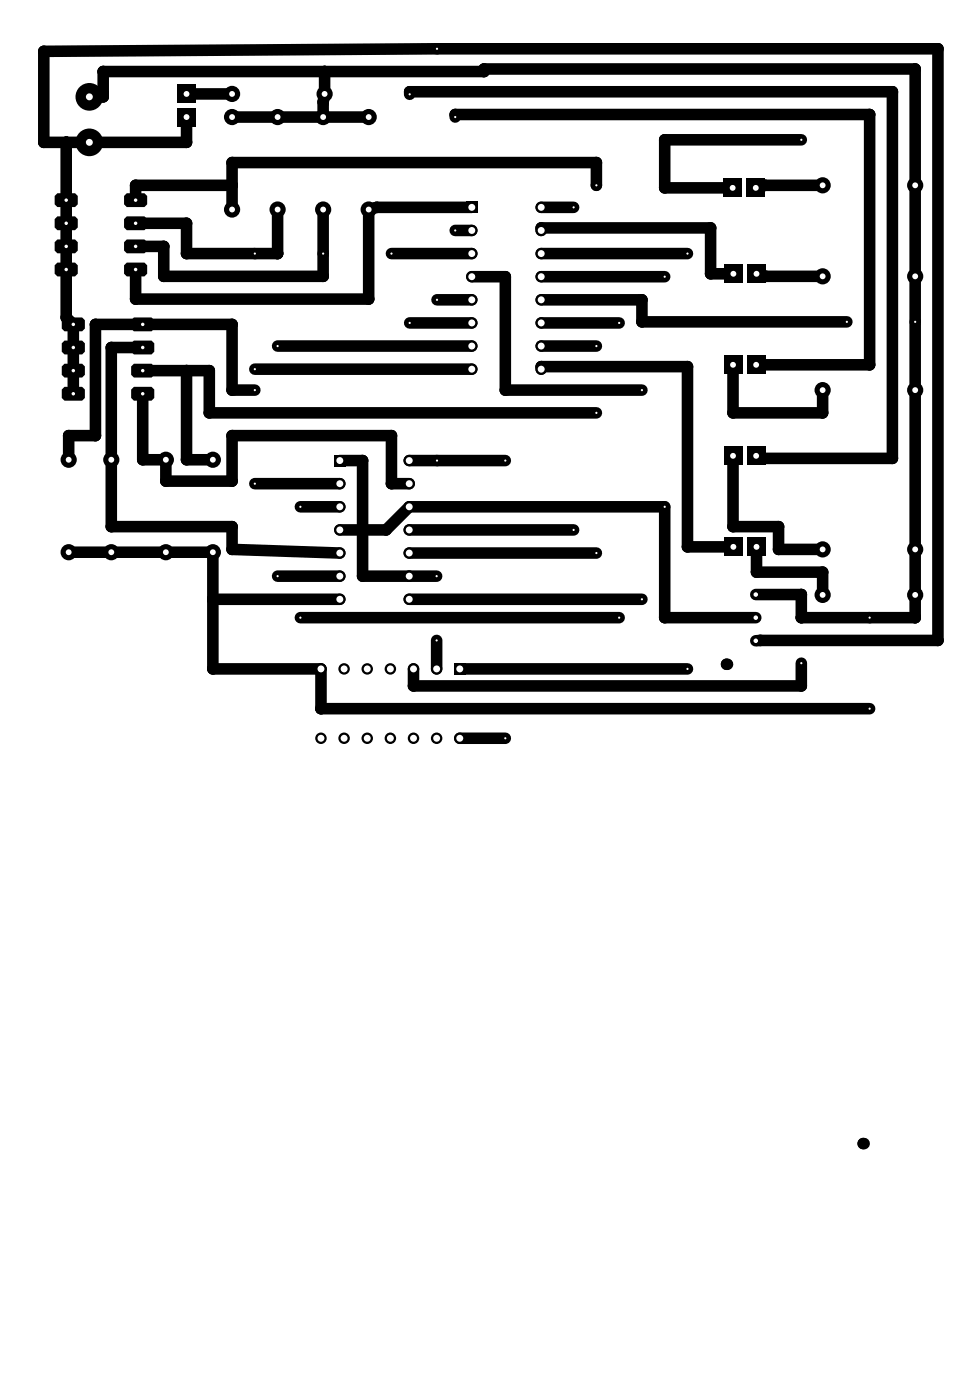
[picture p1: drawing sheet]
<svg xmlns="http://www.w3.org/2000/svg" width="108mm" height="154mm" viewBox="0 0 108 154" stroke-linecap="round" stroke-linejoin="round" font-family="sans-serif">
<g fill="#000">
<circle cx="4.8" cy="15.6" r=".63"/>
<circle cx="4.8" cy="5.6" r=".63"/>
<circle cx="7.3" cy="15.6" r=".63"/>
<circle cx="9.8" cy="10.4" r=".63"/>
<circle cx="11.3" cy="10.6" r=".63"/>
<circle cx="11.3" cy="7.9" r=".63"/>
<circle cx="11.3" cy="10.4" r=".63"/>
<circle cx="20.5" cy="15.6" r=".63"/>
<circle cx="25.5" cy="17.9" r=".63"/>
<circle cx="35.5" cy="11.2" r=".63"/>
<circle cx="35.6" cy="7.9" r=".63"/>
<circle cx="45" cy="10.1" r=".63"/>
<circle cx="50" cy="12.6" r=".63"/>
<circle cx="53.1" cy="7.6" r=".63"/>
<circle cx="53.1" cy="7.9" r=".63"/>
<circle cx="65.5" cy="17.9" r=".63"/>
<circle cx="73" cy="15.4" r=".63"/>
<circle cx="95.5" cy="12.6" r=".63"/>
<circle cx="98" cy="10.1" r=".63"/>
<circle cx="100.5" cy="7.6" r=".63"/>
<circle cx="103" cy="5.4" r=".63"/>
<circle cx="7.3" cy="34.9" r=".63"/>
<circle cx="10.5" cy="35.6" r=".63"/>
<circle cx="12.2" cy="38.2" r=".63"/>
<circle cx="14.9" cy="20.4" r=".63"/>
<circle cx="14.9" cy="32.9" r=".63"/>
<circle cx="15.7" cy="38.2" r=".51"/>
<circle cx="18" cy="30.4" r=".63"/>
<circle cx="18" cy="27.1" r=".63"/>
<circle cx="20.5" cy="27.9" r=".63"/>
<circle cx="20.5" cy="24.5" r=".63"/>
<circle cx="25.5" cy="20.4" r=".63"/>
<circle cx="25.5" cy="35.6" r=".63"/>
<circle cx="30.5" cy="27.9" r=".63"/>
<circle cx="35.5" cy="30.4" r=".63"/>
<circle cx="40.5" cy="32.9" r=".63"/>
<circle cx="41.4" cy="22.8" r=".63"/>
<circle cx="43" cy="27.9" r=".38"/>
<circle cx="55.5" cy="30.4" r=".63"/>
<circle cx="59.4" cy="25" r=".63"/>
<circle cx="65.5" cy="20.4" r=".63"/>
<circle cx="70.5" cy="35.4" r=".63"/>
<circle cx="70.5" cy="32.9" r=".63"/>
<circle cx="73" cy="20.6" r=".63"/>
<circle cx="78" cy="25" r=".63"/>
<circle cx="78" cy="30.1" r=".63"/>
<circle cx="84" cy="20.4" r=".63"/>
<circle cx="84.1" cy="30.4" r=".63"/>
<circle cx="7.5" cy="47.9" r=".63"/>
<circle cx="10.5" cy="47.9" r=".63"/>
<circle cx="12.2" cy="57.9" r=".63"/>
<circle cx="15.7" cy="40.7" r=".51"/>
<circle cx="15.7" cy="50.5" r=".63"/>
<circle cx="18.2" cy="52.9" r=".63"/>
<circle cx="20.5" cy="40.7" r=".63"/>
<circle cx="20.5" cy="50.5" r=".63"/>
<circle cx="23" cy="40.7" r=".63"/>
<circle cx="23" cy="45.4" r=".63"/>
<circle cx="25.5" cy="57.9" r=".63"/>
<circle cx="25.5" cy="42.9" r=".63"/>
<circle cx="25.5" cy="52.9" r=".63"/>
<circle cx="25.5" cy="47.9" r=".63"/>
<circle cx="39.8" cy="50.6" r=".63"/>
<circle cx="39.8" cy="58.2" r=".63"/>
<circle cx="42.4" cy="58.2" r=".63"/>
<circle cx="43" cy="47.9" r=".63"/>
<circle cx="43" cy="53.1" r=".63"/>
<circle cx="55.5" cy="42.9" r=".63"/>
<circle cx="59.4" cy="40.3" r=".63"/>
<circle cx="75.5" cy="40.3" r=".63"/>
<circle cx="80.5" cy="57.9" r=".63"/>
<circle cx="80.5" cy="45.4" r=".63"/>
<circle cx="83" cy="50.4" r=".63"/>
<circle cx="85.5" cy="57.9" r=".63"/>
<circle cx="90.3" cy="45.4" r=".63"/>
<circle cx="95.5" cy="40.1" r=".63"/>
<circle cx="98" cy="50.4" r=".63"/>
<circle cx="23.4" cy="65.8" r=".63"/>
<circle cx="23.4" cy="73.5" r=".63"/>
<circle cx="25.5" cy="60.4" r=".63"/>
<circle cx="35.2" cy="77.9" r=".63"/>
<circle cx="39.8" cy="63.3" r=".63"/>
<circle cx="45.4" cy="75.4" r=".63"/>
<circle cx="73" cy="67.9" r=".63"/>
<circle cx="75.5" cy="60.1" r=".63"/>
<circle cx="79.8" cy="73" r=".63"/>
<circle cx="83.1" cy="62.9" r=".63"/>
<circle cx="83.5" cy="70.4" r=".63"/>
<circle cx="85.5" cy="60.4" r=".63"/>
<circle cx="88" cy="65.3" r=".63"/>
<circle cx="88" cy="67.9" r=".63"/>
<circle cx="88" cy="75.4" r=".63"/>
<circle cx="90.3" cy="62.9" r=".63"/>
<circle cx="100.5" cy="67.9" r=".63"/>
<circle cx="103" cy="70.4" r=".63"/>
<circle cx="94.8" cy="125.6" r=".63"/>
</g>
<g fill="#000">
<circle cx="15.7" cy="38.2" r=".51"/>
<circle cx="15.7" cy="40.7" r=".51"/>
<circle cx="79.8" cy="73" r=".63"/>
<circle cx="94.8" cy="125.6" r=".63"/>
</g>
<g fill="none" stroke="#000" stroke-width="1.3">
<path d="M7.3 15.6v19.3l.7 .7v7.7M9.8 10.4h1.5l-1.5 .2zM9.8 10.6h1.5v-2.7h41.8v-.3h47.4v60.3h-12.5v-2.6h-5M20.5 12.9v2.7h-15.7v-10l43.2-.2h55v65h-20M20.5 10.3h5M25.5 12.9h15M35.6 7.9v2.4l-.1 .9v1.7M45 10.4v-.3h53v40.3h-15v-.3M50 12.9v-.3h45.5v27.5h-12.5M88 15.4h-15v5.2h7.4M15.7 38.2h-3.5v19.7h13.3v2.5l11.8 .4M25.5 20.4h-10.6v1.6"/>
<path d="M30.5 23v4.9h-10v-3.4h-5.6M30.5 38h21.3M35.5 23v7.4h-17.5v-3.3h-3.1M43 27.9h8.8M45 35.5h6.8M48 32.9h3.8M50 25.3h1.8M51.8 22.8h-10.4l-.9 .2v9.9h-25.6v-3.3M51.8 30.4h3.7v12.5h15M59.4 27.9h16.1M59.4 22.8h3.6M59.4 30.4h13.6"/>
<path d="M59.4 38h6.1M59.4 32.9h11.1v2.5h22.5M59.4 35.5h8.6M59.4 25.3v-.3h18.6v5.1h2.5M65.5 20.4v-2.5h-40v5.1M83.1 30.1l1 .3h6.2M90.3 20.4h-6.3l-1 .2M15.7 43.3v7.2h2.5v2.4h7.3v-5h17.5v5.2h1.9M15.7 40.7h7.3v4.7h42.5M20.5 40.7v9.8h2.9M28 42.9h-2.5v-7.3h-15v12.3h-3v2.6M28 53.1h9.3"/>
<path d="M28 40.6h23.8M33 55.7h4.3M37.3 50.6h2.5v12.7h8.1M37.3 58.2h5.1l2.5-2.5h28.1v12.2h10M44.9 58.2h18.1M44.9 50.6h10.6M59.4 40.6v-.3h16.1v19.8h5M80.5 50.1v7.8h5v2.5h4.8M80.5 40.1v5.3h9.8v-2.5M7.5 60.7h15.9v12.8h11.8v4.4h60.3M23.4 65.8h13.9M30.5 63.3h6.8"/>
<path d="M33 67.9h35M44.9 65.8h25.6M44.9 60.8h20.6M47.9 70.4v3.1M50.5 73.5h25M83.1 60.1v2.8h7.2v2.5M88 72.9v2.5h-42.6v-1.9M50.5 81.1h5"/>
</g>
<circle cx="43" cy="27.9" r=".12" fill="#fff"/>
<circle cx="35.5" cy="27.9" r=".38" fill="#000"/>
<circle cx="35.5" cy="27.9" r=".12" fill="#fff"/>
<circle cx="70.5" cy="42.9" r=".38" fill="#000"/>
<circle cx="70.5" cy="42.9" r=".12" fill="#fff"/>
<circle cx="70.5" cy="65.8" r=".38" fill="#000"/>
<circle cx="70.5" cy="65.8" r=".12" fill="#fff"/>
<circle cx="28" cy="42.9" r=".38" fill="#000"/>
<circle cx="28" cy="42.9" r=".12" fill="#fff"/>
<circle cx="28" cy="53.1" r=".38" fill="#000"/>
<circle cx="28" cy="53.1" r=".12" fill="#fff"/>
<circle cx="28" cy="40.6" r=".38" fill="#000"/>
<circle cx="28" cy="40.6" r=".12" fill="#fff"/>
<circle cx="28" cy="27.9" r=".38" fill="#000"/>
<circle cx="28" cy="27.9" r=".12" fill="#fff"/>
<circle cx="30.5" cy="38" r=".38" fill="#000"/>
<circle cx="30.5" cy="38" r=".12" fill="#fff"/>
<circle cx="30.5" cy="63.3" r=".38" fill="#000"/>
<circle cx="30.5" cy="63.3" r=".12" fill="#fff"/>
<circle cx="63" cy="58.2" r=".38" fill="#000"/>
<circle cx="63" cy="58.2" r=".12" fill="#fff"/>
<circle cx="63" cy="22.8" r=".38" fill="#000"/>
<circle cx="63" cy="22.8" r=".12" fill="#fff"/>
<circle cx="65.5" cy="45.4" r=".38" fill="#000"/>
<circle cx="65.5" cy="45.4" r=".12" fill="#fff"/>
<circle cx="65.5" cy="60.8" r=".38" fill="#000"/>
<circle cx="65.5" cy="60.8" r=".12" fill="#fff"/>
<circle cx="73" cy="55.7" r=".38" fill="#000"/>
<circle cx="73" cy="55.7" r=".12" fill="#fff"/>
<circle cx="73" cy="30.4" r=".38" fill="#000"/>
<circle cx="73" cy="30.4" r=".12" fill="#fff"/>
<circle cx="33" cy="55.7" r=".38" fill="#000"/>
<circle cx="33" cy="55.7" r=".12" fill="#fff"/>
<circle cx="33" cy="67.9" r=".38" fill="#000"/>
<circle cx="33" cy="67.9" r=".12" fill="#fff"/>
<circle cx="68" cy="67.9" r=".38" fill="#000"/>
<circle cx="68" cy="67.9" r=".12" fill="#fff"/>
<circle cx="68" cy="35.5" r=".38" fill="#000"/>
<circle cx="68" cy="35.5" r=".12" fill="#fff"/>
<circle cx="47.9" cy="70.4" r=".38" fill="#000"/>
<circle cx="47.9" cy="70.4" r=".12" fill="#fff"/>
<circle cx="47.9" cy="63.3" r=".38" fill="#000"/>
<circle cx="47.9" cy="63.3" r=".12" fill="#fff"/>
<circle cx="75.5" cy="27.9" r=".38" fill="#000"/>
<circle cx="75.5" cy="27.9" r=".12" fill="#fff"/>
<circle cx="75.5" cy="73.5" r=".38" fill="#000"/>
<circle cx="75.5" cy="73.5" r=".12" fill="#fff"/>
<circle cx="48" cy="50.6" r=".38" fill="#000"/>
<circle cx="48" cy="50.6" r=".12" fill="#fff"/>
<circle cx="55.5" cy="50.6" r=".38" fill="#000"/>
<circle cx="55.5" cy="50.6" r=".12" fill="#fff"/>
<circle cx="55.5" cy="81.1" r=".38" fill="#000"/>
<circle cx="55.5" cy="81.1" r=".12" fill="#fff"/>
<circle cx="48" cy="32.9" r=".38" fill="#000"/>
<circle cx="48" cy="32.9" r=".12" fill="#fff"/>
<circle cx="95.5" cy="77.9" r=".38" fill="#000"/>
<circle cx="95.5" cy="77.9" r=".12" fill="#fff"/>
<circle cx="48" cy="5.4" r=".38" fill="#000"/>
<circle cx="48" cy="5.4" r=".12" fill="#fff"/>
<circle cx="95.5" cy="67.9" r=".38" fill="#000"/>
<circle cx="95.5" cy="67.9" r=".12" fill="#fff"/>
<circle cx="50" cy="25.3" r=".38" fill="#000"/>
<circle cx="50" cy="25.3" r=".12" fill="#fff"/>
<circle cx="50" cy="12.9" r=".38" fill="#000"/>
<circle cx="50" cy="12.9" r=".12" fill="#fff"/>
<circle cx="88" cy="72.9" r=".38" fill="#000"/>
<circle cx="88" cy="72.9" r=".12" fill="#fff"/>
<circle cx="88" cy="15.4" r=".38" fill="#000"/>
<circle cx="88" cy="15.4" r=".12" fill="#fff"/>
<circle cx="45" cy="35.5" r=".38" fill="#000"/>
<circle cx="45" cy="35.5" r=".12" fill="#fff"/>
<circle cx="45" cy="10.4" r=".38" fill="#000"/>
<circle cx="45" cy="10.4" r=".12" fill="#fff"/>
<circle cx="65.5" cy="38" r=".38" fill="#000"/>
<circle cx="65.5" cy="38" r=".12" fill="#fff"/>
<circle cx="65.5" cy="20.4" r=".38" fill="#000"/>
<circle cx="65.5" cy="20.4" r=".12" fill="#fff"/>
<circle cx="93" cy="35.4" r=".38" fill="#000"/>
<circle cx="93" cy="35.4" r=".12" fill="#fff"/>
<circle cx="100.5" cy="35.4" r=".38" fill="#000"/>
<circle cx="100.5" cy="35.4" r=".12" fill="#fff"/>
<path d="M6.3 21.2h1.9l.3 .3v.9l-.3 .3h-1.9l-.3-.3v-.9z" fill-rule="evenodd" fill="#000"/>
<circle cx="7.3" cy="22" r=".19" fill="#fff"/>
<path d="M6.3 23.8h1.9l.3 .3v.9l-.3 .3h-1.9l-.3-.3v-.9z" fill-rule="evenodd" fill="#000"/>
<circle cx="7.3" cy="24.5" r=".19" fill="#fff"/>
<path d="M6.3 26.3h1.9l.3 .3v.9l-.3 .3h-1.9l-.3-.3v-.9z" fill-rule="evenodd" fill="#000"/>
<circle cx="7.3" cy="27.1" r=".19" fill="#fff"/>
<path d="M6.3 28.8h1.9l.3 .3v1l-.3 .3h-1.9l-.3-.3v-1z" fill-rule="evenodd" fill="#000"/>
<circle cx="7.3" cy="29.6" r=".19" fill="#fff"/>
<path d="M13.9 28.8h2l.3 .3v1l-.3 .3h-2l-.3-.3v-1z" fill-rule="evenodd" fill="#000"/>
<circle cx="14.9" cy="29.6" r=".19" fill="#fff"/>
<path d="M13.9 26.3h2l.3 .3v.9l-.3 .3h-2l-.3-.3v-.9z" fill-rule="evenodd" fill="#000"/>
<circle cx="14.9" cy="27.1" r=".19" fill="#fff"/>
<path d="M13.9 23.8h2l.3 .3v.9l-.3 .3h-2l-.3-.3v-.9z" fill-rule="evenodd" fill="#000"/>
<circle cx="14.9" cy="24.5" r=".19" fill="#fff"/>
<path d="M13.9 21.2h2l.3 .3v.9l-.3 .3h-2l-.3-.3v-.9z" fill-rule="evenodd" fill="#000"/>
<circle cx="14.9" cy="22" r=".19" fill="#fff"/>
<path d="M7.1 34.9h1.9l.3 .3v.9l-.3 .3h-1.9l-.3-.3v-.9z" fill-rule="evenodd" fill="#000"/>
<circle cx="8" cy="35.6" r=".19" fill="#fff"/>
<path d="M7.1 37.4h1.9l.3 .3v.9l-.3 .3h-1.9l-.3-.3v-.9z" fill-rule="evenodd" fill="#000"/>
<circle cx="8" cy="38.2" r=".19" fill="#fff"/>
<path d="M7.1 40h1.9l.3 .3v.9l-.3 .3h-1.9l-.3-.3v-.9z" fill-rule="evenodd" fill="#000"/>
<circle cx="8" cy="40.7" r=".19" fill="#fff"/>
<path d="M7.1 42.5h1.9l.3 .3v.9l-.3 .3h-1.9l-.3-.3v-.9z" fill-rule="evenodd" fill="#000"/>
<circle cx="8" cy="43.3" r=".19" fill="#fff"/>
<path d="M14.7 42.5h1.9l.3 .3v.9l-.3 .3h-1.9l-.3-.3v-.9z" fill-rule="evenodd" fill="#000"/>
<circle cx="15.7" cy="43.3" r=".19" fill="#fff"/>
<path d="M14.7 40h1.9l.3 .3v.9l-.3 .3h-1.9l-.3-.3v-.9z" fill-rule="evenodd" fill="#000"/>
<circle cx="15.7" cy="40.7" r=".19" fill="#fff"/>
<path d="M14.7 37.4h1.9l.3 .3v.9l-.3 .3h-1.9l-.3-.3v-.9z" fill-rule="evenodd" fill="#000"/>
<circle cx="15.7" cy="38.2" r=".19" fill="#fff"/>
<path d="M14.7 34.9h1.9l.3 .3v.9l-.3 .3h-1.9l-.3-.3v-.9z" fill-rule="evenodd" fill="#000"/>
<circle cx="15.7" cy="35.6" r=".19" fill="#fff"/>
<circle cx="7.5" cy="60.7" r=".89" fill="#000"/>
<circle cx="7.5" cy="60.7" r=".32" fill="#fff"/>
<circle cx="7.5" cy="50.5" r=".89" fill="#000"/>
<circle cx="7.5" cy="50.5" r=".32" fill="#fff"/>
<circle cx="12.2" cy="60.7" r=".89" fill="#000"/>
<circle cx="12.2" cy="60.7" r=".32" fill="#fff"/>
<circle cx="12.2" cy="50.5" r=".89" fill="#000"/>
<circle cx="12.2" cy="50.5" r=".32" fill="#fff"/>
<circle cx="23.4" cy="60.7" r=".89" fill="#000"/>
<circle cx="23.4" cy="60.7" r=".32" fill="#fff"/>
<circle cx="23.4" cy="50.5" r=".89" fill="#000"/>
<circle cx="23.4" cy="50.5" r=".32" fill="#fff"/>
<circle cx="18.2" cy="60.7" r=".89" fill="#000"/>
<circle cx="18.2" cy="60.7" r=".32" fill="#fff"/>
<circle cx="18.2" cy="50.5" r=".89" fill="#000"/>
<circle cx="18.2" cy="50.5" r=".32" fill="#fff"/>
<circle cx="9.8" cy="10.6" r="1.52" fill="#000"/>
<circle cx="9.8" cy="10.6" r=".38" fill="#fff"/>
<circle cx="9.8" cy="15.6" r="1.52" fill="#000"/>
<circle cx="9.8" cy="15.6" r=".38" fill="#fff"/>
<path d="M51.2 22.1h1.2v1.3h-1.2z" fill="#000"/>
<circle cx="51.8" cy="22.8" r=".38" fill="#fff"/>
<circle cx="51.8" cy="25.3" r=".63" fill="#000"/>
<circle cx="51.8" cy="25.3" r=".38" fill="#fff"/>
<circle cx="51.8" cy="27.9" r=".63" fill="#000"/>
<circle cx="51.8" cy="27.9" r=".38" fill="#fff"/>
<circle cx="51.8" cy="30.4" r=".63" fill="#000"/>
<circle cx="51.8" cy="30.4" r=".38" fill="#fff"/>
<circle cx="51.8" cy="32.9" r=".63" fill="#000"/>
<circle cx="51.8" cy="32.9" r=".38" fill="#fff"/>
<circle cx="51.8" cy="35.5" r=".63" fill="#000"/>
<circle cx="51.8" cy="35.5" r=".38" fill="#fff"/>
<circle cx="51.8" cy="38" r=".63" fill="#000"/>
<circle cx="51.8" cy="38" r=".38" fill="#fff"/>
<circle cx="51.8" cy="40.6" r=".63" fill="#000"/>
<circle cx="51.8" cy="40.6" r=".38" fill="#fff"/>
<circle cx="59.4" cy="40.6" r=".63" fill="#000"/>
<circle cx="59.4" cy="40.6" r=".38" fill="#fff"/>
<circle cx="59.4" cy="38" r=".63" fill="#000"/>
<circle cx="59.4" cy="38" r=".38" fill="#fff"/>
<circle cx="59.4" cy="35.5" r=".63" fill="#000"/>
<circle cx="59.4" cy="35.5" r=".38" fill="#fff"/>
<circle cx="59.4" cy="32.9" r=".63" fill="#000"/>
<circle cx="59.4" cy="32.9" r=".38" fill="#fff"/>
<circle cx="59.4" cy="30.4" r=".63" fill="#000"/>
<circle cx="59.4" cy="30.4" r=".38" fill="#fff"/>
<circle cx="59.4" cy="27.9" r=".63" fill="#000"/>
<circle cx="59.4" cy="27.9" r=".38" fill="#fff"/>
<circle cx="59.4" cy="25.3" r=".63" fill="#000"/>
<circle cx="59.4" cy="25.3" r=".38" fill="#fff"/>
<circle cx="59.4" cy="22.8" r=".63" fill="#000"/>
<circle cx="59.4" cy="22.8" r=".38" fill="#fff"/>
<path d="M36.7 50h1.2v1.2h-1.2z" fill="#000"/>
<circle cx="37.3" cy="50.6" r=".38" fill="#fff"/>
<circle cx="37.3" cy="53.1" r=".63" fill="#000"/>
<circle cx="37.3" cy="53.1" r=".38" fill="#fff"/>
<circle cx="37.3" cy="55.7" r=".63" fill="#000"/>
<circle cx="37.3" cy="55.7" r=".38" fill="#fff"/>
<circle cx="37.3" cy="58.2" r=".63" fill="#000"/>
<circle cx="37.3" cy="58.2" r=".38" fill="#fff"/>
<circle cx="37.3" cy="60.8" r=".63" fill="#000"/>
<circle cx="37.3" cy="60.8" r=".38" fill="#fff"/>
<circle cx="37.3" cy="63.3" r=".63" fill="#000"/>
<circle cx="37.3" cy="63.3" r=".38" fill="#fff"/>
<circle cx="37.3" cy="65.8" r=".63" fill="#000"/>
<circle cx="37.3" cy="65.8" r=".38" fill="#fff"/>
<circle cx="44.9" cy="65.8" r=".63" fill="#000"/>
<circle cx="44.9" cy="65.8" r=".38" fill="#fff"/>
<circle cx="44.9" cy="63.3" r=".63" fill="#000"/>
<circle cx="44.9" cy="63.3" r=".38" fill="#fff"/>
<circle cx="44.9" cy="60.8" r=".63" fill="#000"/>
<circle cx="44.9" cy="60.8" r=".38" fill="#fff"/>
<circle cx="44.9" cy="58.2" r=".63" fill="#000"/>
<circle cx="44.9" cy="58.2" r=".38" fill="#fff"/>
<circle cx="44.9" cy="55.7" r=".63" fill="#000"/>
<circle cx="44.9" cy="55.7" r=".38" fill="#fff"/>
<circle cx="44.9" cy="53.1" r=".63" fill="#000"/>
<circle cx="44.9" cy="53.1" r=".38" fill="#fff"/>
<circle cx="44.9" cy="50.6" r=".63" fill="#000"/>
<circle cx="44.9" cy="50.6" r=".38" fill="#fff"/>
<path d="M49.8 72.9h1.3v1.2h-1.3z" fill="#000"/>
<circle cx="50.5" cy="73.5" r=".38" fill="#fff"/>
<circle cx="47.9" cy="73.5" r=".63" fill="#000"/>
<circle cx="47.9" cy="73.5" r=".38" fill="#fff"/>
<circle cx="45.4" cy="73.5" r=".63" fill="#000"/>
<circle cx="45.4" cy="73.5" r=".38" fill="#fff"/>
<circle cx="42.9" cy="73.5" r=".63" fill="#000"/>
<circle cx="42.9" cy="73.5" r=".38" fill="#fff"/>
<circle cx="40.3" cy="73.5" r=".63" fill="#000"/>
<circle cx="40.3" cy="73.5" r=".38" fill="#fff"/>
<circle cx="37.8" cy="73.5" r=".63" fill="#000"/>
<circle cx="37.8" cy="73.5" r=".38" fill="#fff"/>
<circle cx="35.2" cy="73.5" r=".63" fill="#000"/>
<circle cx="35.2" cy="73.5" r=".38" fill="#fff"/>
<circle cx="35.2" cy="81.1" r=".63" fill="#000"/>
<circle cx="35.2" cy="81.1" r=".38" fill="#fff"/>
<circle cx="37.8" cy="81.1" r=".63" fill="#000"/>
<circle cx="37.8" cy="81.1" r=".38" fill="#fff"/>
<circle cx="40.3" cy="81.1" r=".63" fill="#000"/>
<circle cx="40.3" cy="81.1" r=".38" fill="#fff"/>
<circle cx="42.9" cy="81.1" r=".63" fill="#000"/>
<circle cx="42.9" cy="81.1" r=".38" fill="#fff"/>
<circle cx="45.4" cy="81.1" r=".63" fill="#000"/>
<circle cx="45.4" cy="81.1" r=".38" fill="#fff"/>
<circle cx="47.9" cy="81.1" r=".63" fill="#000"/>
<circle cx="47.9" cy="81.1" r=".38" fill="#fff"/>
<circle cx="50.5" cy="81.1" r=".63" fill="#000"/>
<circle cx="50.5" cy="81.1" r=".38" fill="#fff"/>
<circle cx="83" cy="65.3" r=".5" fill="#000"/>
<circle cx="83" cy="65.3" r=".25" fill="#fff"/>
<circle cx="83" cy="67.9" r=".5" fill="#000"/>
<circle cx="83" cy="67.9" r=".25" fill="#fff"/>
<circle cx="83" cy="70.4" r=".5" fill="#000"/>
<circle cx="83" cy="70.4" r=".25" fill="#fff"/>
<path d="M79.5 59.1h2v2h-2z" fill="#000"/>
<circle cx="80.5" cy="60.1" r=".32" fill="#fff"/>
<path d="M82 59.1h2.1v2h-2.1z" fill="#000"/>
<circle cx="83.1" cy="60.1" r=".32" fill="#fff"/>
<path d="M82 49.1h2v2h-2z" fill="#000"/>
<circle cx="83" cy="50.1" r=".32" fill="#fff"/>
<path d="M79.5 49.1h2v2h-2z" fill="#000"/>
<circle cx="80.5" cy="50.1" r=".32" fill="#fff"/>
<path d="M82 39.1h2v2h-2z" fill="#000"/>
<circle cx="83" cy="40.1" r=".32" fill="#fff"/>
<path d="M79.5 39.1h2v2h-2z" fill="#000"/>
<circle cx="80.5" cy="40.1" r=".32" fill="#fff"/>
<path d="M79.5 29.1h2v2h-2z" fill="#000"/>
<circle cx="80.5" cy="30.1" r=".32" fill="#fff"/>
<path d="M82 29.1h2.1v2h-2.1z" fill="#000"/>
<circle cx="83.1" cy="30.1" r=".32" fill="#fff"/>
<path d="M79.4 19.6h2v2h-2z" fill="#000"/>
<circle cx="80.4" cy="20.6" r=".32" fill="#fff"/>
<path d="M82 19.6h2v2h-2z" fill="#000"/>
<circle cx="83" cy="20.6" r=".32" fill="#fff"/>
<path d="M19.5 11.8h2v2.1h-2z" fill="#000"/>
<circle cx="20.5" cy="12.9" r=".32" fill="#fff"/>
<path d="M19.5 9.3h2v2h-2z" fill="#000"/>
<circle cx="20.5" cy="10.3" r=".32" fill="#fff"/>
<circle cx="25.5" cy="10.3" r=".89" fill="#000"/>
<circle cx="25.5" cy="10.3" r=".32" fill="#fff"/>
<circle cx="35.6" cy="10.3" r=".89" fill="#000"/>
<circle cx="35.6" cy="10.3" r=".32" fill="#fff"/>
<circle cx="25.5" cy="12.9" r=".89" fill="#000"/>
<circle cx="25.5" cy="12.9" r=".32" fill="#fff"/>
<circle cx="25.5" cy="23" r=".89" fill="#000"/>
<circle cx="25.5" cy="23" r=".32" fill="#fff"/>
<circle cx="30.5" cy="12.9" r=".89" fill="#000"/>
<circle cx="30.5" cy="12.9" r=".32" fill="#fff"/>
<circle cx="30.5" cy="23" r=".89" fill="#000"/>
<circle cx="30.5" cy="23" r=".32" fill="#fff"/>
<circle cx="35.5" cy="12.9" r=".89" fill="#000"/>
<circle cx="35.5" cy="12.9" r=".32" fill="#fff"/>
<circle cx="35.5" cy="23" r=".89" fill="#000"/>
<circle cx="35.5" cy="23" r=".32" fill="#fff"/>
<circle cx="40.5" cy="12.9" r=".89" fill="#000"/>
<circle cx="40.5" cy="12.9" r=".32" fill="#fff"/>
<circle cx="40.5" cy="23" r=".89" fill="#000"/>
<circle cx="40.5" cy="23" r=".32" fill="#fff"/>
<circle cx="100.5" cy="65.4" r=".89" fill="#000"/>
<circle cx="100.5" cy="65.4" r=".32" fill="#fff"/>
<circle cx="90.3" cy="65.4" r=".89" fill="#000"/>
<circle cx="90.3" cy="65.4" r=".32" fill="#fff"/>
<circle cx="100.5" cy="60.4" r=".89" fill="#000"/>
<circle cx="100.5" cy="60.4" r=".32" fill="#fff"/>
<circle cx="90.3" cy="60.4" r=".89" fill="#000"/>
<circle cx="90.3" cy="60.4" r=".32" fill="#fff"/>
<circle cx="100.5" cy="20.4" r=".89" fill="#000"/>
<circle cx="100.5" cy="20.4" r=".32" fill="#fff"/>
<circle cx="90.3" cy="20.4" r=".89" fill="#000"/>
<circle cx="90.3" cy="20.4" r=".32" fill="#fff"/>
<circle cx="100.5" cy="30.4" r=".89" fill="#000"/>
<circle cx="100.5" cy="30.4" r=".32" fill="#fff"/>
<circle cx="90.3" cy="30.4" r=".89" fill="#000"/>
<circle cx="90.3" cy="30.4" r=".32" fill="#fff"/>
<circle cx="100.5" cy="42.9" r=".89" fill="#000"/>
<circle cx="100.5" cy="42.9" r=".32" fill="#fff"/>
<circle cx="90.3" cy="42.9" r=".89" fill="#000"/>
<circle cx="90.3" cy="42.9" r=".32" fill="#fff"/>
</svg>
